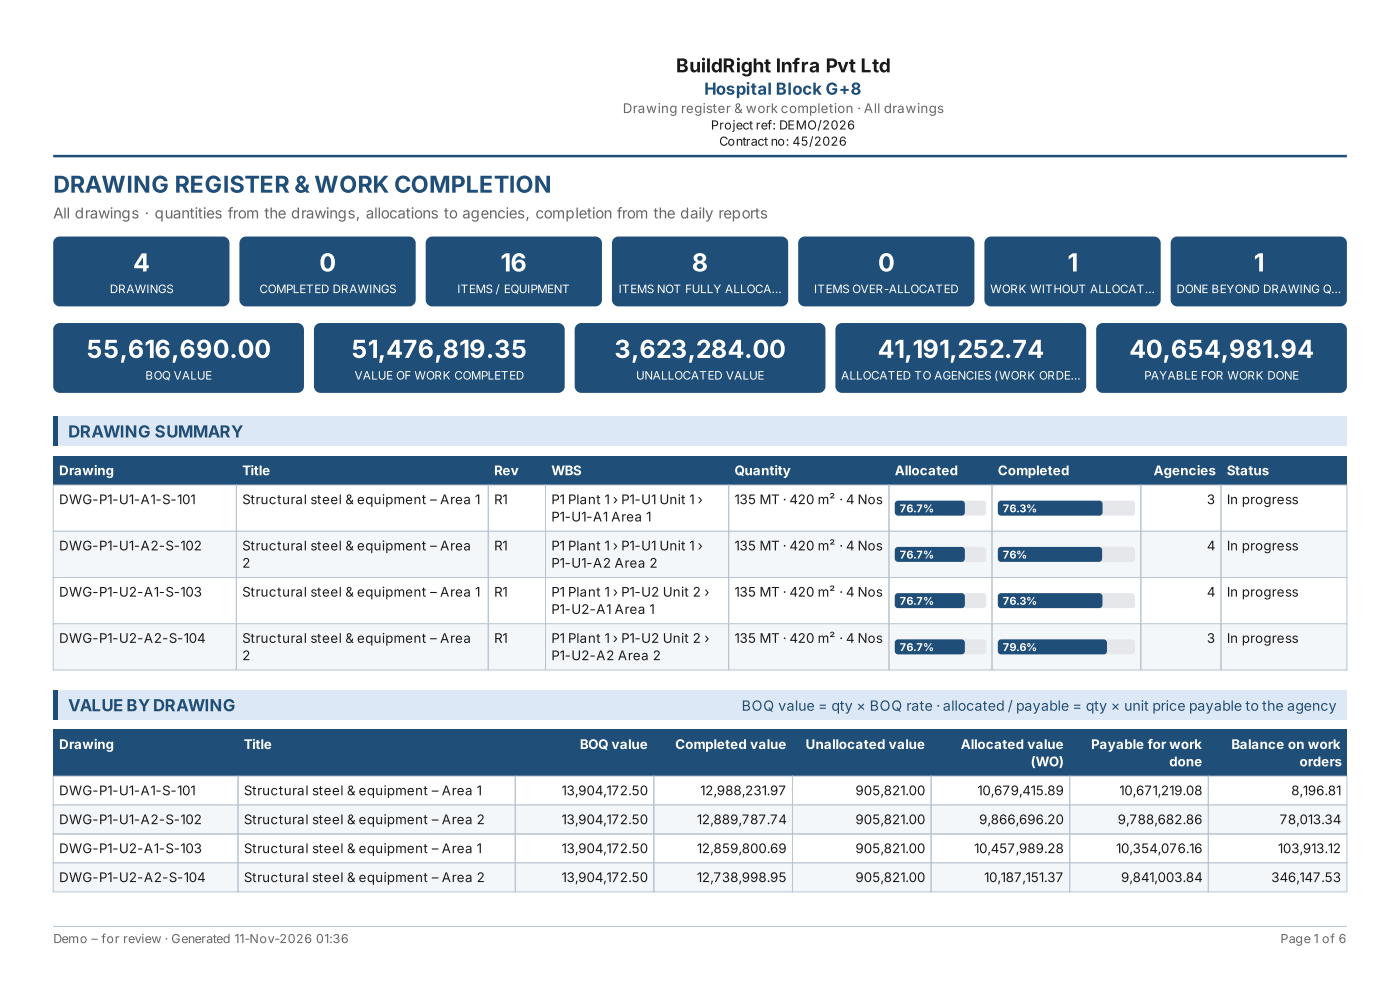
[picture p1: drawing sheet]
<svg xmlns="http://www.w3.org/2000/svg" width="297mm" height="210mm" viewBox="0 0 297 210" stroke-linecap="round" stroke-linejoin="round" font-family="sans-serif">
<defs><g id="words">
<g font-size="5.3" fill="#fff">
<text x="28.2" y="57.6">4</text>
<text x="67.7" y="57.6">0</text>
<text x="106.2" y="57.6">16</text>
<text x="146.8" y="57.6">8</text>
<text x="186.3" y="57.6">0</text>
<text x="226.5" y="57.6">1</text>
<text x="266" y="57.6">1</text>
<text x="18.3" y="75.9">55,616,690.00</text>
<text x="74.5" y="75.9">51,476,819.35</text>
<text x="130.4" y="75.9">3,623,284.00</text>
<text x="186.2" y="75.9">41,191,252.74</text>
<text x="239.6" y="75.9">40,654,981.94</text>
</g>
<text font-size="4.9" fill="#1f4e79" x="11.3" y="40.9">DRAWING REGISTER &amp; WORK COMPLETION</text>
<text font-size="4.1" fill="#1a1a1a" x="143.4" y="15.3">BuildRight Infra Pvt Ltd</text>
<g font-size="3.5" fill="#1f4e79">
<text x="149.4" y="20.1">Hospital Block G+8</text>
<text x="14.5" y="92.8">DRAWING SUMMARY</text>
<text x="14.5" y="150.9">VALUE BYDRAWING</text>
</g>
<text font-size="3.2" fill="#666" x="11.3" y="46.3">All drawings · quantities from the drawings, allocations to agencies, completion from the daily reports</text>
<text font-size="3" fill="#1f4e79" x="157.3" y="150.7">BOQ value = qty × BOQ rate · allocated / payable = qty × unit price payable to the agency</text>
<text font-size="2.8" fill="#666" x="132.1" y="24">Drawing register &amp; work completion · All drawings</text>
<g font-size="2.8" fill="#fff">
<text x="12.5" y="100.8">Drawing</text>
<text x="51.4" y="100.8">Title</text>
<text x="104.8" y="100.8">Rev</text>
<text x="117" y="100.8">WBS</text>
<text x="155.8" y="100.8">Quantity</text>
<text x="189.8" y="100.8">Allocated</text>
<text x="211.7" y="100.8">Completed</text>
<text x="244.7" y="100.8">Agencies</text>
<text x="260.3" y="100.8">Status</text>
<text x="12.5" y="158.9">Drawing</text>
<text x="51.7" y="158.9">Title</text>
<text x="123" y="158.9">BOQ value</text>
<text x="143.3" y="158.9">Completed value</text>
<text x="170.9" y="158.9">Unallocated value</text>
<text x="203.8" y="158.9">Allocated value</text>
<text x="231.5" y="158.9">Payable for work</text>
<text x="261.2" y="158.9">Balance on work</text>
<text x="218.6" y="162.5">(WO)</text>
<text x="248.1" y="162.5">done</text>
<text x="275.7" y="162.5">orders</text>
</g>
<g font-size="2.8" fill="#1a1a1a">
<text x="12.5" y="106.9">DWG-P1-U1-A1-S-101</text>
<text x="51.4" y="106.9">Structural steel &amp; equipment – Area 1</text>
<text x="104.8" y="106.9">R1</text>
<text x="117" y="106.9">P1 Plant 1 › P1-U1 Unit 1 ›</text>
<text x="155.8" y="106.9">135 MT · 420 m² · 4 Nos</text>
<text x="256" y="106.9">3</text>
<text x="260.3" y="106.9">In progress</text>
<text x="117" y="110.6">P1-U1-A1 Area 1</text>
<text x="12.5" y="116.7">DWG-P1-U1-A2-S-102</text>
<text x="51.4" y="116.7">Structural steel &amp; equipment – Area</text>
<text x="104.8" y="116.7">R1</text>
<text x="117" y="116.7">P1 Plant 1 › P1-U1 Unit 1 ›</text>
<text x="155.8" y="116.7">135 MT · 420 m² · 4 Nos</text>
<text x="256" y="116.7">4</text>
<text x="260.3" y="116.7">In progress</text>
<text x="51.4" y="120.4">2</text>
<text x="117" y="120.4">P1-U1-A2 Area 2</text>
<text x="12.5" y="126.5">DWG-P1-U2-A1-S-103</text>
<text x="51.4" y="126.5">Structural steel &amp; equipment – Area 1</text>
<text x="104.8" y="126.5">R1</text>
<text x="117" y="126.5">P1 Plant 1 › P1-U2 Unit 2 ›</text>
<text x="117" y="130.2">P1-U2-A1 Area 1</text>
<text x="155.8" y="126.5">135 MT · 420 m² · 4 Nos</text>
<text x="256" y="126.5">4</text>
<text x="260.3" y="126.5">In progress</text>
<text x="12.5" y="136.4">DWG-P1-U2-A2-S-104</text>
<text x="51.4" y="136.4">Structural steel &amp; equipment – Area</text>
<text x="104.8" y="136.4">R1</text>
<text x="117" y="136.4">P1 Plant 1 › P1-U2 Unit 2 ›</text>
<text x="155.8" y="136.4">135 MT · 420 m² · 4 Nos</text>
<text x="256" y="136.4">3</text>
<text x="260.3" y="136.4">In progress</text>
<text x="51.4" y="140">2</text>
<text x="117" y="140">P1-U2-A2 Area 2</text>
<text x="12.5" y="168.7">DWG-P1-U1-A1-S-101</text>
<text x="51.7" y="168.7">Structural steel &amp; equipment – Area 1</text>
<text x="119.1" y="168.7">13,904,172.50</text>
<text x="148.5" y="168.7">12,988,231.97</text>
<text x="181.5" y="168.7">905,821.00</text>
<text x="207.4" y="168.7">10,679,415.89</text>
<text x="237.5" y="168.7">10,671,219.08</text>
<text x="273.9" y="168.7">8,196.81</text>
<text x="12.5" y="174.8">DWG-P1-U1-A2-S-102</text>
<text x="51.7" y="174.8">Structural steel &amp; equipment – Area 2</text>
<text x="119.1" y="174.8">13,904,172.50</text>
<text x="147.8" y="174.8">12,889,787.74</text>
<text x="181.5" y="174.8">905,821.00</text>
<text x="207.7" y="174.8">9,866,696.20</text>
<text x="237.1" y="174.8">9,788,682.86</text>
<text x="271.5" y="174.8">78,013.34</text>
<text x="12.5" y="180.9">DWG-P1-U2-A1-S-103</text>
<text x="51.7" y="180.9">Structural steel &amp; equipment – Area 1</text>
<text x="119.1" y="180.9">13,904,172.50</text>
<text x="147.8" y="180.9">12,859,800.69</text>
<text x="181.5" y="180.9">905,821.00</text>
<text x="206.7" y="180.9">10,457,989.28</text>
<text x="236.8" y="180.9">10,354,076.16</text>
<text x="271.1" y="180.9">103,913.12</text>
<text x="12.5" y="187.1">DWG-P1-U2-A2-S-104</text>
<text x="51.7" y="187.1">Structural steel &amp; equipment – Area 2</text>
<text x="119.1" y="187.1">13,904,172.50</text>
<text x="147.8" y="187.1">12,738,998.95</text>
<text x="181.5" y="187.1">905,821.00</text>
<text x="208.8" y="187.1">10,187,151.37</text>
<text x="237.8" y="187.1">9,841,003.84</text>
<text x="269.7" y="187.1">346,147.53</text>
</g>
<g font-size="2.6" fill="#1a1a1a">
<text x="150.8" y="27.5">Project ref: DEMO/2026</text>
<text x="152.6" y="30.9">Contract no: 45/2026</text>
</g>
<g font-size="2.6" fill="#666">
<text x="11.3" y="200">Demo – for review · Generated 11-Nov-2026</text>
<text x="67" y="200">01:36</text>
<text x="271.6" y="200">Page 1 of 6</text>
</g>
<g font-size="2.5" fill="#fff">
<text x="23.3" y="62.2">DRAWINGS</text>
<text x="55" y="62.2">COMPLETED DRAWINGS</text>
<text x="97" y="62.2">ITEMS / EQUIPMENT</text>
<text x="131.2" y="62.2">ITEMS NOT FULLY ALLOCA…</text>
<text x="172.7" y="62.2">ITEMS OVER-ALLOCATED</text>
<text x="210.1" y="62.2">WORK WITHOUT ALLOCAT…</text>
<text x="249.6" y="62.2">DONE BEYOND DRAWING Q…</text>
<text x="30.8" y="80.5">BOQ VALUE</text>
<text x="75.2" y="80.5">VALUE OF WORK COMPLETED</text>
<text x="134.9" y="80.5">UNALLOCATED VALUE</text>
<text x="178.4" y="80.5">ALLOCATED TO AGENCIES (WORK ORDE…</text>
<text x="242.7" y="80.5">PAYABLE FOR WORK DONE</text>
</g>
<g font-size="2.3" fill="#fff">
<text x="190.9" y="108.7">76.7%</text>
<text x="212.7" y="108.7">76.3%</text>
<text x="190.9" y="118.5">76.7%</text>
<text x="212.7" y="118.5">76%</text>
<text x="190.9" y="128.3">76.7%</text>
<text x="212.7" y="128.3">76.3%</text>
<text x="190.9" y="138.1">76.7%</text>
<text x="212.7" y="138.1">79.6%</text>
</g>
</g></defs>
<path d="M11.3 33.1h274.4" fill="none" stroke="#1f4e79" stroke-width=".53"/>
<path d="M11.3 196.5h274.4" fill="none" stroke="#b8c4d0" stroke-width=".21"/>
<g fill="#1f4e79">
<path d="M11.7 50.6l.5-.3 .5-.1h34.6a1.41 1.41 0 0 1 1.4 1.4v12a1.41 1.41 0 0 1-1.4 1.4h-34.6a1.41 1.41 0 0 1-1.4-1.4v-12l.1-.6z"/>
<path d="M51.2 50.6l.5-.3 .5-.1h34.6a1.41 1.41 0 0 1 1.4 1.4v12a1.41 1.41 0 0 1-1.4 1.4h-34.6a1.41 1.41 0 0 1-1.4-1.4v-12l.1-.6z"/>
<path d="M90.7 50.6l.5-.3 .5-.1h34.6a1.41 1.41 0 0 1 1.4 1.4v12a1.41 1.41 0 0 1-1.4 1.4h-34.6a1.41 1.41 0 0 1-1.4-1.4v-12l.1-.6z"/>
<path d="M130.2 50.6l.5-.3 .5-.1h34.6a1.41 1.41 0 0 1 1.4 1.4v12a1.41 1.41 0 0 1-1.4 1.4h-34.6a1.41 1.41 0 0 1-1.4-1.4v-12l.1-.6z"/>
<path d="M169.7 50.6l.5-.3 .5-.1h34.6a1.41 1.41 0 0 1 1.4 1.4v12a1.41 1.41 0 0 1-1.4 1.4h-34.6a1.41 1.41 0 0 1-1.4-1.4v-12l.1-.6z"/>
<path d="M209.3 50.6l.4-.3 .6-.1h34.5a1.41 1.41 0 0 1 1.4 1.4v12a1.41 1.41 0 0 1-1.4 1.4h-34.5a1.41 1.41 0 0 1-1.5-1.4v-12l.2-.6z"/>
<path d="M248.8 50.6l.4-.3 .6-.1h34.5a1.41 1.41 0 0 1 1.4 1.4v12a1.41 1.41 0 0 1-1.4 1.4h-34.5a1.41 1.41 0 0 1-1.4-1.4v-12l.1-.6z"/>
<path d="M11.7 68.9l.5-.3 .5-.1h50.4a1.41 1.41 0 0 1 1.4 1.4v12a1.41 1.41 0 0 1-1.4 1.4h-50.4a1.41 1.41 0 0 1-1.4-1.4v-12l.1-.5z"/>
<path d="M67 68.9l.5-.3 .5-.1h50.4a1.41 1.41 0 0 1 1.4 1.4v12a1.41 1.41 0 0 1-1.4 1.4h-50.4a1.41 1.41 0 0 1-1.4-1.4v-12l.1-.5z"/>
<path d="M122.3 68.9l.5-.3 .5-.1h50.4a1.41 1.41 0 0 1 1.4 1.4v12a1.41 1.41 0 0 1-1.4 1.4h-50.4a1.41 1.41 0 0 1-1.4-1.4v-12l.1-.5z"/>
<path d="M177.6 68.9l.5-.3 .5-.1h50.4a1.41 1.41 0 0 1 1.4 1.4v12a1.41 1.41 0 0 1-1.4 1.4h-50.4a1.41 1.41 0 0 1-1.4-1.4v-12l.1-.5z"/>
<path d="M233 68.9l.4-.3 .6-.1h50.3a1.41 1.41 0 0 1 1.4 1.4v12a1.41 1.41 0 0 1-1.4 1.4h-50.3a1.41 1.41 0 0 1-1.4-1.4v-12l.1-.5z"/>
</g>
<path d="M11.3 88.3h274.4v6.3h-274.4z" fill="#dce8f5"/>
<g fill="#1f4e79">
<path d="M11.3 88.3h1v6.3h-1z"/>
<path d="M11.3 96.7h274.4v6.2h-274.4z"/>
</g>
<path d="M11.3 102.9h38.9v9.8h-38.9zM50.2 102.9h53.4v9.8h-53.4zM103.6 102.9h12.1v9.8h-12.1zM115.7 102.9h38.9v9.8h-38.9zM154.6 102.9h34v9.8h-34zM188.6 102.9h21.9v9.8h-21.9z" fill="none" stroke="#b8c4d0" stroke-width=".21"/>
<path d="M190 106.4l.5-.2h18a.71 .71 0 0 1 .7 .7v1.8a.71 .71 0 0 1-.7 .7h-18a.71 .71 0 0 1-.7-.7v-1.8z" fill="#e5e7eb"/>
<path d="M190 106.4l.5-.2h13.5a.71 .71 0 0 1 .7 .7v1.8a.71 .71 0 0 1-.7 .7h-13.5a.71 .71 0 0 1-.7-.7v-1.8z" fill="#1f4e79"/>
<path d="M210.5 102.9h31.5v9.8h-31.5z" fill="none" stroke="#b8c4d0" stroke-width=".21"/>
<path d="M211.9 106.4l.5-.2h27.7a.71 .71 0 0 1 .7 .7v1.8a.71 .71 0 0 1-.7 .7h-27.7a.71 .71 0 0 1-.7-.7v-1.8z" fill="#e5e7eb"/>
<path d="M211.9 106.4l.5-.2h20.8a.71 .71 0 0 1 .7 .7v1.8a.71 .71 0 0 1-.7 .7h-20.8a.71 .71 0 0 1-.7-.7v-1.8z" fill="#1f4e79"/>
<path d="M242 102.9h17v9.8h-17zM259 102.9h26.7v9.8h-26.7z" fill="none" stroke="#b8c4d0" stroke-width=".21"/>
<path d="M11.3 112.7h274.4v9.8h-274.4z" fill="#f4f7fa"/>
<path d="M11.3 112.7h38.9v9.8h-38.9zM50.2 112.7h53.4v9.8h-53.4zM103.6 112.7h12.1v9.8h-12.1zM115.7 112.7h38.9v9.8h-38.9zM154.6 112.7h34v9.8h-34zM188.6 112.7h21.9v9.8h-21.9z" fill="none" stroke="#b8c4d0" stroke-width=".21"/>
<path d="M190 116.2l.5-.2h18a.71 .71 0 0 1 .7 .7v1.8a.71 .71 0 0 1-.7 .7h-18a.71 .71 0 0 1-.7-.7v-1.8z" fill="#e5e7eb"/>
<path d="M190 116.2l.5-.2h13.5a.71 .71 0 0 1 .7 .7v1.8a.71 .71 0 0 1-.7 .7h-13.5a.71 .71 0 0 1-.7-.7v-1.8z" fill="#1f4e79"/>
<path d="M210.5 112.7h31.5v9.8h-31.5z" fill="none" stroke="#b8c4d0" stroke-width=".21"/>
<path d="M211.9 116.2l.5-.2h27.7a.71 .71 0 0 1 .7 .7v1.8a.71 .71 0 0 1-.7 .7h-27.7a.71 .71 0 0 1-.7-.7v-1.8z" fill="#e5e7eb"/>
<path d="M211.9 116.2l.5-.2h20.7a.71 .71 0 0 1 .7 .7v1.8a.71 .71 0 0 1-.7 .7h-20.7a.71 .71 0 0 1-.7-.7v-1.8z" fill="#1f4e79"/>
<path d="M242 112.7h17v9.8h-17zM259 112.7h26.7v9.8h-26.7zM11.3 122.5h38.9v9.8h-38.9zM50.2 122.5h53.4v9.8h-53.4zM103.6 122.5h12.1v9.8h-12.1zM115.7 122.5h38.9v9.8h-38.9zM154.6 122.5h34v9.8h-34zM188.6 122.5h21.9v9.8h-21.9z" fill="none" stroke="#b8c4d0" stroke-width=".21"/>
<path d="M190 126l.5-.2h18a.71 .71 0 0 1 .7 .7v1.8a.71 .71 0 0 1-.7 .7h-18a.71 .71 0 0 1-.7-.7v-1.8z" fill="#e5e7eb"/>
<path d="M190 126l.5-.2h13.5a.71 .71 0 0 1 .7 .7v1.8a.71 .71 0 0 1-.7 .7h-13.5a.71 .71 0 0 1-.7-.7v-1.8z" fill="#1f4e79"/>
<path d="M210.5 122.5h31.5v9.8h-31.5z" fill="none" stroke="#b8c4d0" stroke-width=".21"/>
<path d="M211.9 126l.5-.2h27.7a.71 .71 0 0 1 .7 .7v1.8a.71 .71 0 0 1-.7 .7h-27.7a.71 .71 0 0 1-.7-.7v-1.8z" fill="#e5e7eb"/>
<path d="M211.9 126l.5-.2h20.8a.71 .71 0 0 1 .7 .7v1.8a.71 .71 0 0 1-.7 .7h-20.8a.71 .71 0 0 1-.7-.7v-1.8z" fill="#1f4e79"/>
<path d="M242 122.5h17v9.8h-17zM259 122.5h26.7v9.8h-26.7z" fill="none" stroke="#b8c4d0" stroke-width=".21"/>
<path d="M11.3 132.3h274.4v9.8h-274.4z" fill="#f4f7fa"/>
<path d="M11.3 132.3h38.9v9.8h-38.9zM50.2 132.3h53.4v9.8h-53.4zM103.6 132.3h12.1v9.8h-12.1zM115.7 132.3h38.9v9.8h-38.9zM154.6 132.3h34v9.8h-34zM188.6 132.3h21.9v9.8h-21.9z" fill="none" stroke="#b8c4d0" stroke-width=".21"/>
<path d="M190 135.8l.5-.2h18a.71 .71 0 0 1 .7 .7v1.8a.71 .71 0 0 1-.7 .7h-18a.71 .71 0 0 1-.7-.7v-1.8z" fill="#e5e7eb"/>
<path d="M190 135.8l.5-.2h13.5a.71 .71 0 0 1 .7 .7v1.8a.71 .71 0 0 1-.7 .7h-13.5a.71 .71 0 0 1-.7-.7v-1.8z" fill="#1f4e79"/>
<path d="M210.5 132.3h31.5v9.8h-31.5z" fill="none" stroke="#b8c4d0" stroke-width=".21"/>
<path d="M211.9 135.8l.5-.2h27.7a.71 .71 0 0 1 .7 .7v1.8a.71 .71 0 0 1-.7 .7h-27.7a.71 .71 0 0 1-.7-.7v-1.8z" fill="#e5e7eb"/>
<path d="M211.9 135.8l.5-.2h21.7a.71 .71 0 0 1 .7 .7v1.8a.71 .71 0 0 1-.7 .7h-21.7a.71 .71 0 0 1-.7-.7v-1.8z" fill="#1f4e79"/>
<path d="M242 132.3h17v9.8h-17zM259 132.3h26.7v9.8h-26.7z" fill="none" stroke="#b8c4d0" stroke-width=".21"/>
<path d="M11.3 146.3h274.4v6.4h-274.4z" fill="#dce8f5"/>
<g fill="#1f4e79">
<path d="M11.3 146.3h1v6.4h-1z"/>
<path d="M11.3 154.8h274.4v9.8h-274.4z"/>
</g>
<path d="M11.3 164.6h39.2v6.1h-39.2zM50.5 164.6h58.8v6.1h-58.8zM109.3 164.6h29.4v6.1h-29.4zM138.7 164.6h29.4v6.1h-29.4zM168.1 164.6h29.4v6.1h-29.4zM197.5 164.6h29.4v6.1h-29.4zM226.9 164.6h29.4v6.1h-29.4zM256.3 164.6h29.4v6.1h-29.4z" fill="none" stroke="#b8c4d0" stroke-width=".21"/>
<path d="M11.3 170.7h274.4v6.2h-274.4z" fill="#f4f7fa"/>
<g fill="none" stroke="#b8c4d0" stroke-width=".21">
<path d="M11.3 170.7h39.2v6.2h-39.2zM11.3 176.9h39.2v6.1h-39.2zM50.5 170.7h58.8v6.2h-58.8zM50.5 176.9h58.8v6.1h-58.8zM109.3 170.7h29.4v6.2h-29.4zM109.3 176.9h29.4v6.1h-29.4zM138.7 170.7h29.4v6.2h-29.4zM138.7 176.9h29.4v6.1h-29.4zM168.1 170.7h29.4v6.2h-29.4zM168.1 176.9h29.4v6.1h-29.4zM197.5 170.7h29.4v6.2h-29.4zM197.5 176.9h29.4v6.1h-29.4z"/>
<path d="M226.9 170.7h29.4v6.2h-29.4zM226.9 176.9h29.4v6.1h-29.4zM256.3 170.7h29.4v6.2h-29.4zM256.3 176.9h29.4v6.1h-29.4z"/>
</g>
<path d="M11.3 183h274.4v6.2h-274.4z" fill="#f4f7fa"/>
<path d="M11.3 183h39.2v6.2h-39.2zM50.5 183h58.8v6.2h-58.8zM109.3 183h29.4v6.2h-29.4zM138.7 183h29.4v6.2h-29.4zM168.1 183h29.4v6.2h-29.4zM197.5 183h29.4v6.2h-29.4zM226.9 183h29.4v6.2h-29.4zM256.3 183h29.4v6.2h-29.4z" fill="none" stroke="#b8c4d0" stroke-width=".21"/>
<use href="#words"/>
</svg>
